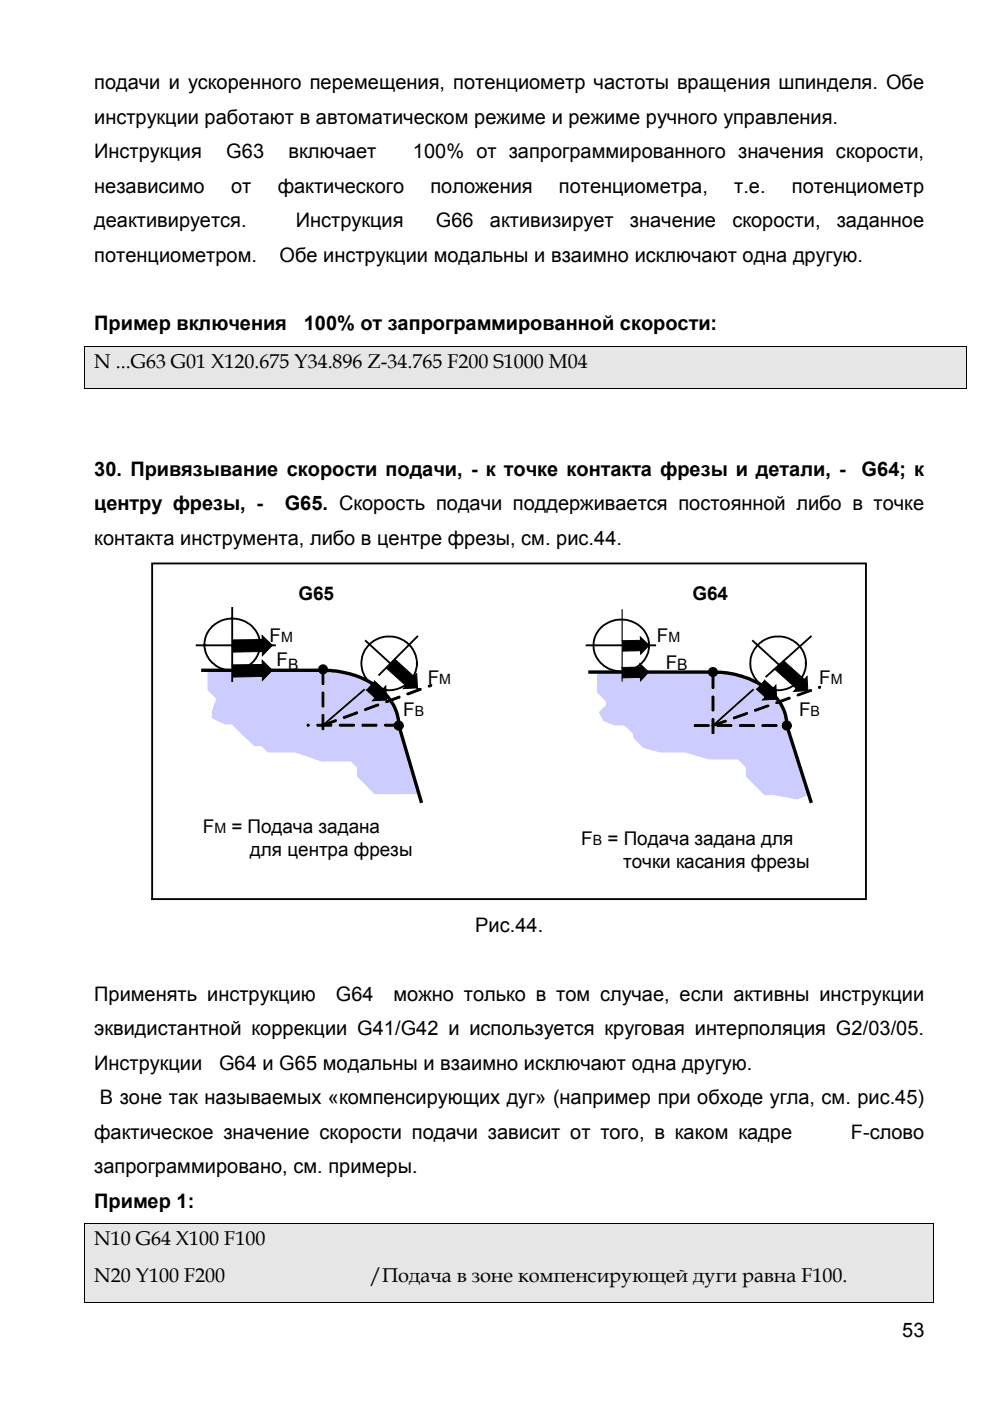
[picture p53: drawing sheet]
<svg xmlns="http://www.w3.org/2000/svg" width="210mm" height="297mm" viewBox="0 0 210 297" stroke-linecap="round" stroke-linejoin="round" font-family="sans-serif">
<defs><g id="words">
<g font-size="4.2">
<text x="20" y="19">подачи и ускоренного перемещения, потенциометр частоты вращения шпинделя. Обе</text>
<text x="20" y="26.2">инструкции работают в автоматическом режиме и режиме ручного управления.</text>
<text x="20" y="33.6">Инструкция</text>
<text x="48" y="33.6">G63</text>
<text x="61.2" y="33.6">включает</text>
<text x="87.5" y="33.6">100% от запрограммированного значения скорости,</text>
<text x="20" y="40.9">независимо</text>
<text x="49" y="40.9">от</text>
<text x="58.9" y="40.9">фактического</text>
<text x="91.3" y="40.9">положения</text>
<text x="118.5" y="40.9">потенциометра,</text>
<text x="155.7" y="40.9">т.е.</text>
<text x="167.9" y="40.9">потенциометр</text>
<text x="20" y="48.2">деактивируется.</text>
<text x="62.7" y="48.2">Инструкция</text>
<text x="92.4" y="48.2">G66</text>
<text x="103.9" y="48.2">активизирует</text>
<text x="133.6" y="48.2">значение</text>
<text x="155.3" y="48.2">скорости,</text>
<text x="177.4" y="48.2">заданное</text>
<text x="20" y="55.5">потенциометром.</text>
<text x="59.3" y="55.5">Обе инструкции модальны и взаимно исключают одна другую.</text>
<text x="20" y="70.1">Пример включения</text>
<text x="64.4" y="70.1">100% от запрограммированной скорости:</text>
<text x="20" y="78">N ...G63 G01 X120.675 Y34.896 Z-34.765 F200 S1000 M04</text>
<text x="20" y="100.9">30. Привязывание скорости подачи, - к точке контакта фрезы и детали, -</text>
<text x="182.7" y="100.9">G64; к</text>
<text x="20" y="108.2">центру фрезы, -</text>
<text x="60.4" y="108.2">G65. Скорость подачи поддерживается постоянной либо в точке</text>
<text x="20" y="115.5">контакта инструмента, либо в центре фрезы, см. рис.44.</text>
<text x="100.8" y="197.7">Рис.44.</text>
<text x="20" y="212.3">Применять инструкцию</text>
<text x="71.2" y="212.3">G64</text>
<text x="83.4" y="212.3">можно только в том случае, если активны инструкции</text>
<text x="20" y="219.5">эквидистантной коррекции G41/G42 и используется круговая интерполяция G2/03/05.</text>
<text x="20" y="226.9">Инструкции</text>
<text x="46.4" y="226.9">G64 и G65 модальны и взаимно исключают одна другую.</text>
<text x="21.2" y="234.1">В зоне так называемых «компенсирующих дуг» (например при обходе угла, см. рис.45)</text>
<text x="20" y="241.5">фактическое значение скорости подачи зависит от того, в каком кадре</text>
<text x="180.4" y="241.5">F-слово</text>
<text x="20" y="248.8">запрограммировано, см. примеры.</text>
<text x="20" y="256.1">Пример 1:</text>
<text x="20" y="264">N10 G64 X100 F100</text>
<text x="20" y="271.9">N20 Y100 F200</text>
<text x="78.4" y="271.9">/Подача в зоне компенсирующей дуги равна F100.</text>
<text x="191.3" y="283.5">53</text>
</g>
<g font-size="4">
<text x="63.3" y="127.2">G65</text>
<text x="146.8" y="127.2">G64</text>
<text x="57.1" y="136.1">F</text>
<text x="139.3" y="136.1">F</text>
<text x="58.6" y="141.3">F</text>
<text x="141.2" y="141.8">F</text>
<text x="90.7" y="145.1">F</text>
<text x="173.7" y="145.1">F</text>
<text x="85.5" y="151.7">F</text>
<text x="169.5" y="151.7">F</text>
<text x="43" y="176.7">F</text>
<text x="49.1" y="176.7">= Подача задана</text>
<text x="123.2" y="179.2">F</text>
<text x="128.8" y="179.2">= Подача задана для</text>
<text x="53" y="181.5">для центра фрезы</text>
<text x="132.1" y="183.9">точки касания фрезы</text>
</g>
<g font-size="3.3">
<text x="61.1" y="142.1">B</text>
<text x="143.6" y="142.2">B</text>
</g>
<g font-size="3">
<text x="59.6" y="136.1">M</text>
<text x="141.7" y="136.1">M</text>
<text x="93.1" y="145.1">M</text>
<text x="176.1" y="145.1">M</text>
<text x="87.9" y="151.7">B</text>
<text x="171.9" y="151.7">B</text>
<text x="45.5" y="176.7">M</text>
<text x="125.7" y="179.2">B</text>
</g>
</g></defs>
<g fill="#e6e6e6">
<path d="M18.1 73.6h186.8v8.6h-186.8z"/>
<path d="M20 74h104.6v5.2h-104.6z"/>
</g>
<path d="M17.9 73.4h.2v.2h-.2zM204.9 73.4h.2v.2h-.2zM17.9 82.2h.2v.2h-.2zM204.9 82.2h.2v.2h-.2z" fill="#000"/>
<path d="M17.9 73.5h187.2M18 73.6v8.6M205 73.6v8.6M17.9 82.3h187.2" fill="none" stroke="#000" stroke-width=".21"/>
<g fill="#ccf">
<path d="M44 142.1h25.1a17.6 17.6 0 0 1 13.2 5.7l1 1.5 .6 1.3 .5 1.8 .1 1.4 4.4 14.6h-9.5l-3.7-3.8v-1.9l-1.4-1.3h-6.2l-5.7-1.9h-5.6l-1.3-1.3h-1.7l-4.6-4.6h-1.4l-2.9-1.3v-1.5l.9-2.6-1.8-1.9z" fill-rule="evenodd"/>
<path d="M126.6 142.5h25.4a17.3 17.3 0 0 1 12.8 5.7 8.8 8.8 0 0 1 2 5.7l4.5 14.7-2.2 .9-5.1-.9h-1.9l-4-4v-1.9l-1.6-1.7h-6.3l-5.1-1.5h-5.2l-3.5-.9-2.2-2.3v-.7l-1.8-1.8h-2l-2.4-.9-1-1.9 1.5-1.5v-.7l-1.9-1.9z" fill-rule="evenodd"/>
</g>
<g fill="#000" stroke="#000" stroke-width=".21">
<path d="M68.4 153.6l2.6-1 .3 .2-.1 .2-2.7 1-.2-.2zM72.8 152l2.8-1.1 .2 .2-.1 .2-2.6 1h-.2zM77.3 150.4l2.8-1.1 .2 .1-.1 .2-2.7 1.1zM81.8 148.6l2.7-1 .3 .1-.1 .3-2.7 1-.2-.1zM86.4 146.9l2.6-.9 .3 .1-.1 .2-2.6 1-.3-.1zM90.8 145.3l.5-.2 .2 .1v.2l-.4 .3-.3-.2z"/>
<path d="M68.4 141.9l.3 .1v3l-.2 .1-.2-.2zM68.3 146.8h.4v3l-.2 .1-.2-.2zM68.3 151.6h.4v3l-.2 .1-.2-.2z"/>
<path d="M81.6 153.6l3-.1 .2 .3-.2 .2h-2.9l-.2-.2zM76.8 153.6l3-.1 .1 .4-3 .1-.1-.2zM72.1 153.5h2.9l.1 .3-.1 .2h-2.9l-.2-.2zM67.2 153.6l3-.1 .2 .3-.2 .2h-2.9zM65.2 153.6h.3v.3h-.4z"/>
<path d="M147.2 153.7l3-.1a.21 .21 0 0 1 .2 .3 .21 .21 0 0 1-.2 .2h-2.8l-.2-.2zM152 153.7l3.1-.1 .1 .2-.2 .3h-2.9zM156.8 153.8l.1-.2h3l.1 .3-.2 .2h-2.9zM161.6 153.7l3-.1 .2 .3-.2 .2h-2.9l-.2-.3zM166.4 153.8l.5-.2 .1 .3-.5 .2z"/>
<path d="M151 152.4l.4 .1v2.9l-.2 .1-.2-.1zM151 147.7l.2-.1 .2 .2v2.7l-.2 .2-.2-.1zM151 142.9l.3-.1 .1 .2v2.8l-.2 .2-.2-.2z"/>
<path d="M151.1 153.6l2.7-.9 .2 .1-.1 .3-2.7 1-.2-.2zM155.5 152.1l2.7-1 .3 .1-.1 .3-2.7 .9-.2-.1zM160 150.5l2.7-1 .3 .1-.1 .2-2.7 1-.2-.1zM164.5 148.9l2.8-1.1 .2 .2-.1 .2-2.6 1-.3-.1zM169.1 147.2l2.6-1 .3 .2v.2l-2.7 .9h-.3zM173.6 145.6l.3-.1 .1 .3-.4 .1z"/>
</g>
<g fill="none" stroke="#000" stroke-width=".4">
<path d="M32.3 119.5h151.3v71.1h-151.3zM41.7 136.8h16.6M45 132.8a6.1 6.1 0 0 1 10.1 3 5.6 5.6 0 0 1-5.3 6.4h-1.2a5.8 5.8 0 0 1-5.3-5l.1-1.4a5.5 5.5 0 0 1 1.6-3zM49.2 128.9v15.5M77.6 135.9l11.3 10.4M78 137a5.9 5.9 0 0 1 3.9-2 5.6 5.6 0 0 1 4.1 1.1 5.6 5.6 0 0 1 1.2 8 6 6 0 0 1-3.3 2 5.7 5.7 0 0 1-6.3-2.3 5.7 5.7 0 0 1 .4-6.8zM88.5 135l-8.1 8.1M124.4 136.8h14.5M127.3 133.1a6.2 6.2 0 0 1 6.7-1.3l1 .5a5.3 5.3 0 0 1-.2 9.3 6 6 0 0 1-8.9-4.2l.1-1.9a5.2 5.2 0 0 1 1.3-2.4zM159.6 135.9l11.4 10.4M160.4 137a5.9 5.9 0 0 1 4-2h1.2a6.7 6.7 0 0 1 3.1 1.2 5.7 5.7 0 0 1 1.2 7.6 5.7 5.7 0 0 1-7.5 2 5.2 5.2 0 0 1-2.5-2.2 5 5 0 0 1-.8-3.5l.3-1.4zM171.9 135l-9.4 8.4"/>
<path d="M77.2 146.3l-8.7 7.5M159.6 146.3l-8.4 7.5"/>
</g>
<path d="M43 142.1h25.9a18.8 18.8 0 0 1 12.9 5.1l1.6 2.3 .6 1.3 .4 1.5 .1 1.5 4.8 16.1M125.1 142.5h26.5l3.1 .3a18.2 18.2 0 0 1 6.5 2.3 13.5 13.5 0 0 1 4.4 4.3l1 2.3 .2 1.5v.5l-.1 .1h.1l5.1 16.1" fill="none" stroke="#000" stroke-width=".72"/>
<g fill="#000">
<path d="M49.2 135.7l6.4-.1v-.9l2.1 2.1-2.1 2.2v-.9l-6.3 .2z" fill-rule="evenodd"/>
<path d="M83.7 139.7l4.1 3.7 .5-.6 .2 3-3 .2 .6-.6-4.2-3.8z" fill-rule="evenodd"/>
<path d="M131.9 135.8h3.9v-.8l1.8 1.8-1.8 1.9v-.7h-3.8z" fill-rule="evenodd"/>
<path d="M49.2 141l6.4-.1v-.9l2.1 2.1-2.1 2.2v-.9l-6.3 .2z" fill-rule="evenodd"/>
<path d="M79.4 144.4l1.8 1.6 .6-.6 .2 3-3 .2 .5-.6-1.9-1.7z" fill-rule="evenodd"/>
<path d="M131.8 141.5l3.9-.1v-.7l1.8 1.8-1.7 1.9v-.8l-3.9 .1z" fill-rule="evenodd"/>
<path d="M162.1 144.2l1.9 1.7 .5-.7 .2 3.1-3 .1 .5-.6-1.8-1.7z" fill-rule="evenodd"/>
<path d="M166.1 140l4.5 4.1 .5-.7 .2 3-3 .2 .5-.6-4.5-4.1z" fill-rule="evenodd"/>
<circle cx="68.5" cy="141.9" r=".95"/>
<circle cx="84.5" cy="153.8" r=".95"/>
<circle cx="151.2" cy="142.5" r=".95"/>
<circle cx="166.8" cy="153.8" r=".95"/>
</g>
<g fill="none" stroke="#000" stroke-width=".25">
<path d="M131.9 129.3v15.1"/>
<circle cx="68.5" cy="141.9" r=".95"/>
<circle cx="84.5" cy="153.8" r=".95"/>
<circle cx="151.2" cy="142.5" r=".95"/>
<circle cx="166.8" cy="153.8" r=".95"/>
</g>
<path d="M49.2 135.7l6.4-.1v-.9l2.1 2.1-2.1 2.2v-.9l-6.3 .2M83.7 139.7l4.1 3.7 .5-.6 .2 3-3 .2 .6-.6-4.2-3.8M131.9 135.8h3.9v-.8l1.8 1.8-1.8 1.9v-.7h-3.8M49.2 141l6.4-.1v-.9l2.1 2.1-2.1 2.2v-.9l-6.3 .2M79.4 144.4l1.8 1.6 .6-.6 .2 3-3 .2 .5-.6-1.9-1.7M131.8 141.5l3.9-.1v-.7l1.8 1.8-1.7 1.9v-.8l-3.9 .1M162.1 144.2l1.9 1.7 .5-.7 .2 3.1-3 .1 .5-.6-1.8-1.7M166.1 140l4.5 4.1 .5-.7 .2 3-3 .2 .5-.6-4.5-4.1" fill="none" stroke="#000" stroke-width=".21"/>
<g fill="#fff">
<path d="M19.5 201h177v7.3h-177z"/>
<path d="M19.5 208.3h177v7.3h-177z"/>
<path d="M19.5 215.6h177v7.3h-177z"/>
<path d="M19.5 222.9h177v7.3h-177z"/>
</g>
<path d="M18.1 259.6h179.8v8.2h-179.8z" fill="#e6e6e6"/>
<path d="M17.9 259.4h.2v.2h-.2zM197.9 259.4h.2v.2h-.2z" fill="#000"/>
<path d="M17.9 259.5h180.2M18 259.6v8.2M198 259.6v8.2" fill="none" stroke="#000" stroke-width=".21"/>
<path d="M18.1 267.8h179.8v8.3h-179.8z" fill="#e6e6e6"/>
<path d="M17.9 276.1h.2v.2h-.2zM197.9 276.1h.2v.2h-.2z" fill="#000"/>
<path d="M17.9 276.2h180.2M18 267.8v8.3M198 267.8v8.3" fill="none" stroke="#000" stroke-width=".21"/>
<use href="#words"/>
</svg>
